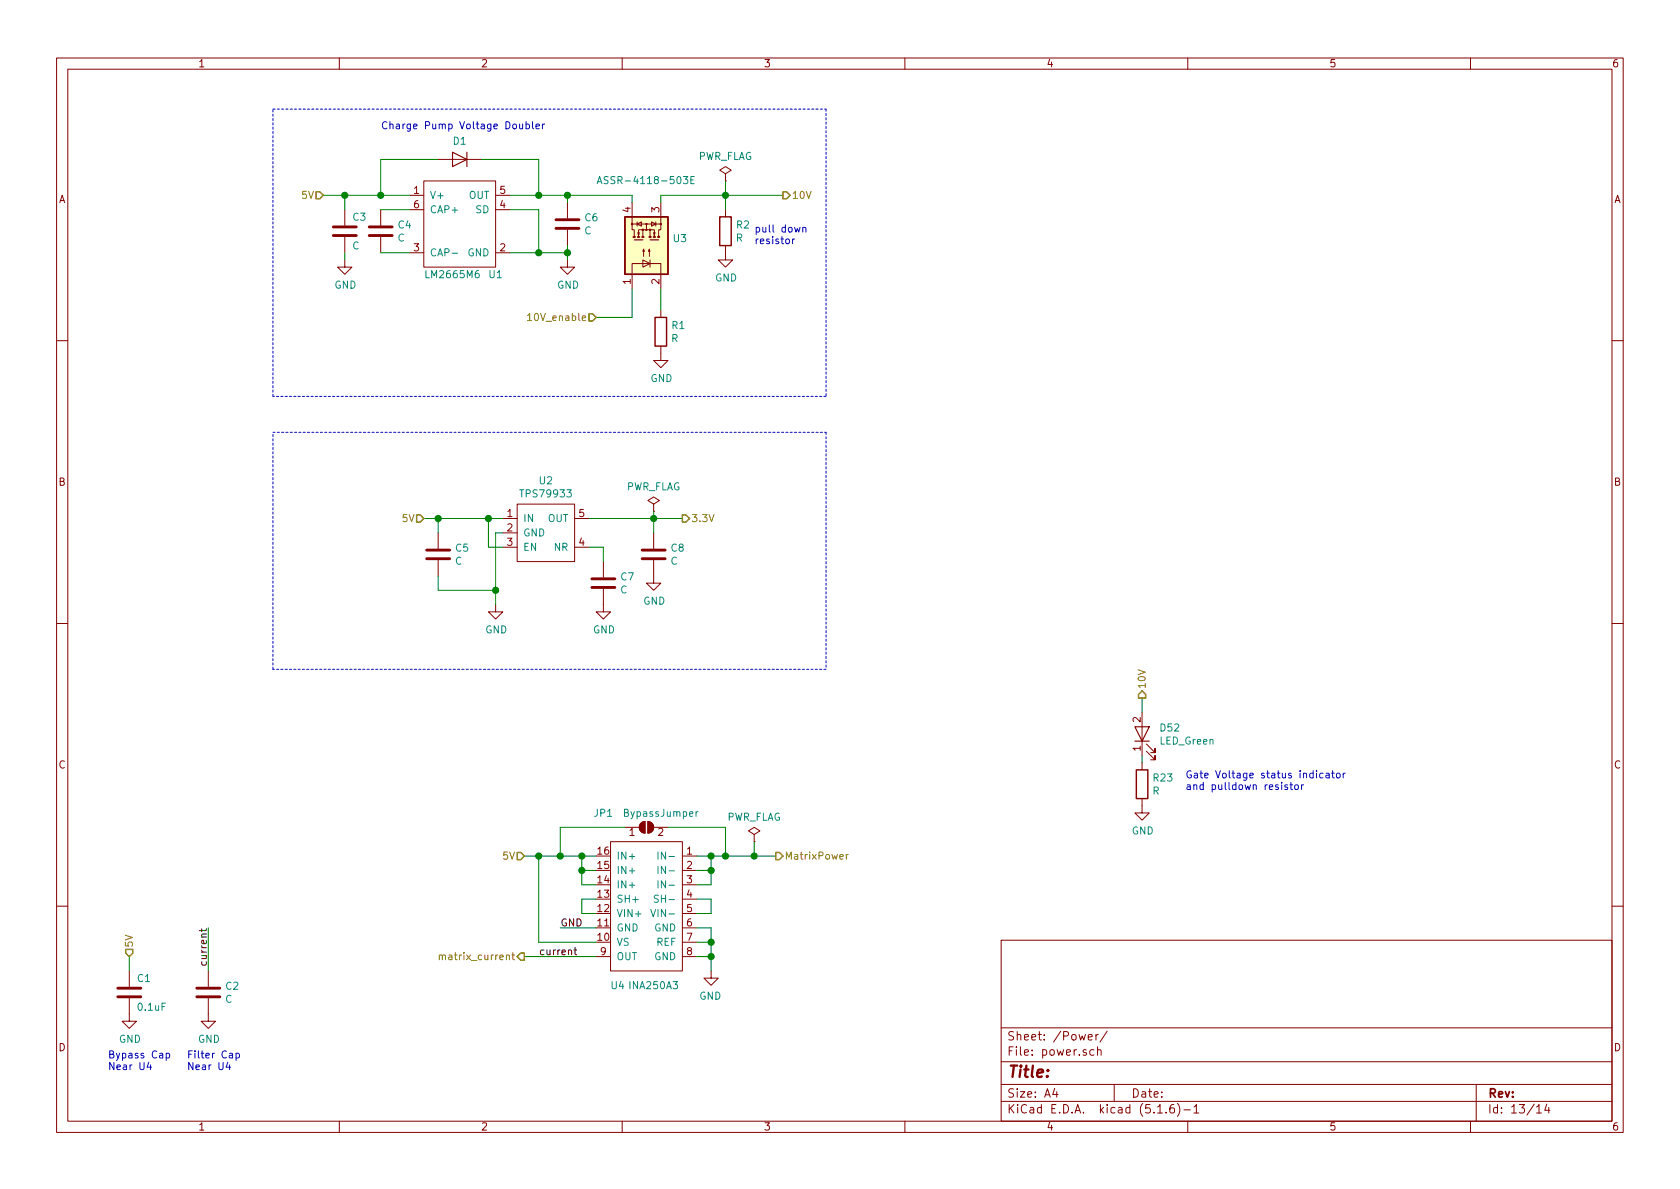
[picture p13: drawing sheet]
<svg xmlns="http://www.w3.org/2000/svg" width="297mm" height="210mm" viewBox="0 0 297 210" stroke-linecap="round" stroke-linejoin="round" font-family="sans-serif">
<defs><g id="words">
<text font-size="2.8" fill="#840000" x="178" y="190.5">Title:</text>
<g font-size="2.1" fill="#840000">
<text x="178" y="184">Sheet: /Power/</text>
<text x="178" y="186.7">File: power.sch</text>
<text x="178" y="196.9">KiCad E.D.A. kicad (5.1.6)-1</text>
<text x="178" y="194.1">Size: A4</text>
<text x="200" y="194.1">Date:</text>
<text x="263" y="194.1">Rev:</text>
<text x="263" y="196.9">Id: 13/14</text>
</g>
<g font-size="1.8" fill="#840000">
<text x="35" y="11.9">1</text>
<text x="85" y="11.9">2</text>
<text x="135" y="11.9">3</text>
<text x="185" y="11.9">4</text>
<text x="235" y="11.9">5</text>
<text x="285" y="11.9">6</text>
<text x="10.4" y="35.9">A</text>
<text x="73.2" y="34.3">1</text>
<text x="88.4" y="34.3">5</text>
<text x="285.4" y="35.9">A</text>
<text x="73.2" y="36.8">6</text>
<text x="88.4" y="36.8">4</text>
<text x="111.5" y="37.6" transform="rotate(-90 111.5 37.6)">4</text>
<text x="116.6" y="37.6" transform="rotate(-90 116.6 37.6)">3</text>
<text x="73.2" y="44.4">3</text>
<text x="88.4" y="44.4">2</text>
<text x="111.5" y="50.3" transform="rotate(-90 111.5 50.3)">1</text>
<text x="116.6" y="50.3" transform="rotate(-90 116.6 50.3)">2</text>
<text x="10.4" y="85.9">B</text>
<text x="285.4" y="85.9">B</text>
<text x="89.7" y="91.4">1</text>
<text x="89.7" y="94">2</text>
<text x="102.4" y="91.4">5</text>
<text x="89.7" y="96.5">3</text>
<text x="102.4" y="96.5">4</text>
<text x="201.7" y="127.7" transform="rotate(-90 201.7 127.7)">2</text>
<text x="10.4" y="135.9">C</text>
<text x="201.7" y="132.8" transform="rotate(-90 201.7 132.8)">1</text>
<text x="285.4" y="135.9">C</text>
<text x="111.3" y="147.8">1</text>
<text x="116.4" y="147.8">2</text>
<text x="105.7" y="153.7">15</text>
<text x="105.7" y="151.1">16</text>
<text x="121.4" y="151.1">1</text>
<text x="121.4" y="153.7">2</text>
<text x="105.7" y="161.3">12</text>
<text x="105.7" y="158.7">13</text>
<text x="105.7" y="156.2">14</text>
<text x="121.4" y="156.2">3</text>
<text x="121.4" y="158.7">4</text>
<text x="121.4" y="161.3">5</text>
<text x="105.7" y="166.4">10</text>
<text x="105.7" y="163.8">11</text>
<text x="121.4" y="163.8">6</text>
<text x="121.4" y="166.4">7</text>
<text x="106.2" y="168.9">9</text>
<text x="121.4" y="168.9">8</text>
<text x="10.4" y="185.9">D</text>
<text x="285.4" y="185.9">D</text>
<text x="35" y="199.9">1</text>
<text x="85" y="199.9">2</text>
<text x="135" y="199.9">3</text>
<text x="185" y="199.9">4</text>
<text x="235" y="199.9">5</text>
<text x="285" y="199.9">6</text>
</g>
<g font-size="1.8" fill="#0000c2">
<text x="67.3" y="22.9">Charge Pump Voltage Doubler</text>
<text x="133.3" y="41.1">pull down</text>
<text x="133.3" y="43.2">resistor</text>
<text x="209.5" y="137.6">Gate Voltage status indicator</text>
<text x="209.5" y="139.7">and pulldown resistor</text>
<text x="19" y="187.2">Bypass Cap</text>
<text x="19" y="189.2">Near U4</text>
<text x="33" y="187.2">Filter Cap</text>
<text x="33" y="189.2">Near U4</text>
</g>
<g font-size="1.8" fill="#008484">
<text x="80.2" y="25.6">D1</text>
<text x="123.3" y="28.3">PWR_FLAG</text>
<text x="75.9" y="35.2">V+</text>
<text x="82.9" y="35.2">OUT</text>
<text x="107.2" y="32.6">ASSR-4118-503E</text>
<text x="62.4" y="39">C3</text>
<text x="70.4" y="40.4">C4</text>
<text x="75.9" y="37.7">CAP+</text>
<text x="84.2" y="37.7">SD</text>
<text x="103.3" y="41.4">C</text>
<text x="103.5" y="39.1">C6</text>
<text x="130.3" y="40.4">R2</text>
<text x="62.3" y="44.1">C</text>
<text x="70.3" y="42.7">C</text>
<text x="75.9" y="45.3">CAP-</text>
<text x="82.7" y="45.3">GND</text>
<text x="119.1" y="42.8">U3</text>
<text x="130.1" y="42.7">R</text>
<text x="59.1" y="51">GND</text>
<text x="75.5" y="49.2">LM2665M6</text>
<text x="86.5" y="49.2">U1</text>
<text x="98.5" y="51">GND</text>
<text x="126.4" y="49.8">GND</text>
<text x="118.8" y="58.2">R1</text>
<text x="118.7" y="60.5">R</text>
<text x="115" y="67.6">GND</text>
<text x="92.4" y="88">TPS79933</text>
<text x="95.4" y="85.6">U2</text>
<text x="110.6" y="86.7">PWR_FLAG</text>
<text x="92.5" y="92.3">IN</text>
<text x="92.5" y="94.9">GND</text>
<text x="96.9" y="92.3">OUT</text>
<text x="80.5" y="99.9">C</text>
<text x="80.6" y="97.6">C5</text>
<text x="92.5" y="97.4">EN</text>
<text x="98" y="97.4">NR</text>
<text x="118.6" y="99.9">C</text>
<text x="118.7" y="97.6">C8</text>
<text x="109.7" y="104.9">C</text>
<text x="109.8" y="102.6">C7</text>
<text x="113.7" y="106.9">GND</text>
<text x="85.8" y="112">GND</text>
<text x="104.9" y="112">GND</text>
<text x="205.1" y="131.7">LED_Green</text>
<text x="205.2" y="129.4">D52</text>
<text x="203.8" y="140.5">R</text>
<text x="204" y="138.2">R23</text>
<text x="105.1" y="144.4">JP1</text>
<text x="110.5" y="144.4">BypassJumper</text>
<text x="128.4" y="145.1">PWR_FLAG</text>
<text x="200.1" y="147.6">GND</text>
<text x="109" y="154.6">IN+</text>
<text x="109" y="152">IN+</text>
<text x="117.3" y="152">IN-</text>
<text x="117.3" y="154.6">IN-</text>
<text x="109" y="159.6">SH+</text>
<text x="109" y="157.1">IN+</text>
<text x="116.6" y="159.6">SH-</text>
<text x="117.3" y="157.1">IN-</text>
<text x="109" y="167.3">VS</text>
<text x="109" y="164.7">GND</text>
<text x="109" y="162.2">VIN+</text>
<text x="115.7" y="164.7">GND</text>
<text x="116.1" y="162.2">VIN-</text>
<text x="116.1" y="167.3">REF</text>
<text x="24.3" y="173.7">C1</text>
<text x="109" y="169.8">OUT</text>
<text x="115.7" y="169.8">GND</text>
<text x="24.5" y="178.7">0.1uF</text>
<text x="39.8" y="177.3">C</text>
<text x="40" y="175">C2</text>
<text x="108.1" y="174.9">U4 INA250A3</text>
<text x="123.6" y="176.8">GND</text>
<text x="21" y="184.4">GND</text>
<text x="35" y="184.4">GND</text>
</g>
<g font-size="1.8" fill="#848400">
<text x="53.5" y="35.2">5V</text>
<text x="140" y="35.2">10V</text>
<text x="94.2" y="56.8">10V_enable</text>
<text x="71.2" y="92.3">5V</text>
<text x="122.2" y="92.3">3.3V</text>
<text x="202.6" y="121.9" transform="rotate(-90 202.6 121.9)">10V</text>
<text x="89" y="152">5V</text>
<text x="138.7" y="152">MatrixPower</text>
<text x="23.5" y="167.6" transform="rotate(-90 23.5 167.6)">5V</text>
<text x="78.8" y="169.8">matrix_current</text>
</g>
<g font-size="1.8">
<text x="99.1" y="163.8">GND</text>
<text x="36.6" y="170.2" transform="rotate(-90 36.6 170.2)">current</text>
<text x="95.2" y="168.9">current</text>
</g>
</g></defs>
<g fill="none" stroke="#840000" stroke-width=".18">
<path d="M10 10.3h277v189.9h-277zM12 12.2h273v186.1h-273zM60 10.3v1.9M110 10.3v1.9M160 10.3v1.9M210 10.3v1.9M260 10.3v1.9M61 37.1v2.8M67.3 37.1v2.8M72.4 34.5h2.5M72.4 37.1h2.5M74.9 32h12.7v15.2h-12.7z"/>
<path d="M77.5 28.2h7.6M87.6 34.5h2.6M87.6 37.1h2.6M100.3 35.8v2.8M111.8 35.8v4.8h.3v1.2M111.8 39.6h5M112.6 39.6l.8-.4v.8zM112.6 39.2v.8M114.3 39.6v1M115.2 39.2l.8 .4-.8 .4zM116 39.2v.8M116.8 35.8v4.8h-.3v1.2"/>
<path d="M128.3 30.7l1-.6-1-.6-1 .6 1 .6v1.3M128.3 32h.1M128.3 37.1v1.2M61 46v1.2h1.2l-1.2 1.3-1.3-1.3h1.3M61 41.9v2.8M67.3 41.9v2.8M72.4 44.7h2.5M87.6 44.7h2.6M100.3 46v1.2h1.3l-1.3 1.3-1.2-1.3h1.2M100.3 40.6v2.8M111.8 51v-4.4h5v4.4M112.8 41.1h.2l-.1 .6z"/>
<path d="M113.7 40.6h-.8v1.2M113.7 46l1.2 .6-1.2 .6zM113.7 41.8v-1.2h1.2v1.2M113.8 44.1l-.1 .3h.2l-.1-.3v1.2M114.8 44.1l-.1 .3h.2l-.1-.3v1.2M114.9 40.6h.8v1.2M114.9 46v1.2M115.6 41.1h.2l-.1 .6zM116.8 54.9v1.2M128.3 43.4v2.6h1.2l-1.2 1.2-1.3-1.2h1.3M10 60.2h2M116.8 61.2v2.5h1.3l-1.3 1.3-1.2-1.3h1.2"/>
<path d="M285 60.2h2M77.5 94.2v2.8M77.5 99.1v2.7M88.9 91.7h2.5M88.9 94.2h2.5M88.9 96.8h2.5M91.4 89.1h10.2v10.2h-10.2zM101.6 91.7h2.5M101.6 96.8h2.5M106.7 99.3v2.8M115.6 89.1l1-.6-1-.6-1 .6 1 .6v1.3M115.6 90.4h.1"/>
<path d="M115.6 99.1v4h1.2l-1.2 1.3-1.3-1.3h1.3M115.6 94.2v2.8M10 110.3h2M87.6 106.9v1.3h1.3l-1.3 1.3-1.2-1.3h1.2M106.7 104.1v4.1h1.2l-1.2 1.3-1.3-1.3h1.3M285 110.3h2M201.9 126v7.6M201.9 134.9v1.2M202.7 132.8l1.5 1.6v-.8v.8h-.7M202.7 131.6l1.5 1.5v-.8v.8h-.7M107.9 148.8h12.7v22.9h-12.7zM110.5 146.3h2.5"/>
<path d="M113.3 145.6l.4-.3h.3v2a1.03 1.03 0 0 1-.9-.6 1.03 1.03 0 0 1 .2-1.1zM114.6 145.3a1.02 1.02 0 0 1 1 1 1.02 1.02 0 0 1-1 1zM115.6 146.3h2.5M120.6 151.4h2.6M120.6 153.9h2.6M120.6 156.5h2.6M120.6 159h2.6M133.3 147.6l1.1-.7-1.1-.6-1 .6 1 .7v1.2M133.3 148.8h.1M201.9 141.2v2.6h1.3l-1.3 1.2-1.2-1.2h1.2M10 160.2h2M22.9 176.5v4.1h1.2l-1.2 1.3-1.3-1.3h1.3"/>
<path d="M22.9 171.7v2.8M36.8 176.5v4.1h1.3l-1.3 1.3-1.2-1.3h1.2M36.8 171.7v2.8M105.4 169.2h2.5M120.6 161.5h2.6M120.6 164.1h2.6M120.6 166.6h2.6M120.6 169.2h2.6M125.7 171.7v1.3h-1.2l1.2 1.2 1.3-1.2h-1.3M177 166.3h108v32h-108zM285 160.2h2M60 198.3v1.9"/>
<path d="M110 198.3v1.9M160 198.3v1.9M177 194.8h108M177 191.8h108M177 187.8h108M177 181.8h108M186.5 192.5l-.4 1h1M186.8 193v1M192.4 183.4l.7-.1v-.3l-.5-.1-.2 .2 .1 .7h.6M193.4 185.7l-.4-.1-.3 .3 .1 .6 .2 .1 .4-.1M193.8 182.9v1M194.1 185.7l.2-.1 .3 .1 .1 .9"/>
<path d="M194.1 185.1v1.5M194.2 182.9l-.4 .2v.1M195.8 182.3l-1.3 2M197 191.8v3M204.7 196.8h.8M206.2 196.7v.1M207.5 195.3a.59 .59 0 0 0-.7 .7v.5l.2 .2 .4 .1 .2-.1 .1-.5-.2-.2-.4-.1-.3 .3M208.2 195.1a1.71 1.71 0 0 1 0 2.3M209.3 196.3h1.2M210 198.3v1.9M211.1 195.8l.4-.5v1.5M211.1 196.8h.9"/>
<path d="M260 198.3v1.9M261 191.8v6.5M271.7 195.8l.4-.5v1.5M271.7 196.8h.8M273.5 195.2l-.4 1.1h.9M273.8 195.8v1"/>
<circle cx="111.8" cy="39.6" r=".13"/>
<circle cx="114.3" cy="39.6" r=".13"/>
<circle cx="116.8" cy="39.6" r=".13"/>
<circle cx="113.7" cy="40.6" r=".13"/>
<circle cx="114.3" cy="40.6" r=".13"/>
<circle cx="114.9" cy="40.6" r=".13"/>
</g>
<path d="M110.5 38.3h7.6v10.2h-7.6zM127.3 38.3h2v5.1h-2zM115.8 56.1h2.1v5.1h-2.1zM200.9 136.1h2v5.1h-2z" fill="none" stroke="#840000" stroke-width=".25"/>
<g fill="#840000" stroke="#840000" stroke-width=".18">
<path d="M113.3 145.6l.4-.3h.3v2a1.03 1.03 0 0 1-.9-.6 1.03 1.03 0 0 1 .2-1.1z"/>
<path d="M114.6 145.3a1.02 1.02 0 0 1 1 1 1.02 1.02 0 0 1-1 1z"/>
</g>
<path d="M105.6 32.5l.4-1.3 .4 1.3M105.7 32.1h.6M122.1 31.8h.5M122.8 31.2h-.7v1.3h.7M79.9 44.8h1M116.3 150.7v1.2M116.3 153.2v1.3M116.3 155.7v1.3M116.4 158.4l-.5-.1-.2 .1v.2l.1 .2 .5 .2 .1 .3-.2 .3-.5-.1M123.1 143.5v.9M123.4 143.5l-.3 .3M115.1 160.8l.4 1.3 .4-1.3" fill="none" stroke="#008484" stroke-width=".18"/>
<g fill="none" stroke="#840000" stroke-width=".51">
<path d="M98.3 38.9h4.1M58.9 41.7h4.1M58.9 40.1h4.1M65.3 41.7h4M65.3 40.1h4M98.3 40.4h4.1M75.4 98.8h4.1M75.4 97.3h4.1M113.5 98.8h4.1M113.5 97.3h4.1M104.6 103.9h4.1M104.6 102.4h4.1"/>
<path d="M20.8 176.3h4.1M20.8 174.7h4.1M34.8 176.3h4.1M34.8 174.7h4.1"/>
</g>
<path d="M80 26.9l2.5 1.3-2.5 1.3zM82.5 26.9v2.6M112.1 42.4h1.6M114.9 42.4h1.6M200.7 128.5h2.5l-1.3 2.6zM200.7 131.1h2.5" fill="none" stroke="#840000" stroke-width=".2"/>
<path d="M110.5 38.3h7.6v10.2h-7.6z" fill="#ffffc2" stroke="#ffffc2" stroke-width=".18"/>
<path d="M112 41.9h.3M112.8 41.9h.2M113.5 41.9h.3M114.8 41.9h.3M115.6 41.9h.2M116.3 41.9h.3" fill="none" stroke="#840000" stroke-width=".36"/>
<path d="M48.3 19.3h97.7M146 19.3v50.8M48.3 76.4h97.7M48.3 70.1v-50.8M146 76.4v42M146 70.1h-97.7M48.3 118.4v-42M146 118.4h-97.7" fill="none" stroke="#0000c2" stroke-width=".18" stroke-dasharray=".4 .4"/>
<g fill="none" stroke="#008400" stroke-width=".18">
<path d="M57.1 34.5h15.3M61 34.5v2.6M67.3 37.1h5.1M77.5 28.2h-10.2v6.3M85.1 28.2h10.1v6.3M90.2 37.1h5v7.6M90.2 34.5h21.6v1.3M100.3 34.5v1.3M128.3 32v5.1M138.4 34.5h-21.6v1.3M61 44.7v1.3M67.3 44.7h5.1"/>
<path d="M90.2 44.7h10.1M100.3 43.4v2.6M111.8 51v5.1h-6.4M116.8 51v3.9M74.9 91.7h14M77.5 91.7v2.5M86.4 91.7v5.1h2.5M88.9 94.2h-1.3v12.7M104.1 91.7h16.5M104.1 96.8h2.6v2.5M115.6 90.4v3.8M77.5 101.8v2.6h10.1"/>
<path d="M201.9 123.4v2.6M201.9 133.6v1.3M92.7 151.4h12.7M95.2 151.4v15.2h10.2M102.9 151.4v5.1h2.5M102.9 153.9h2.5M105.4 159h-2.5v2.5h2.5M110.5 146.3h-11.4v5.1M118.1 146.3h10.2v5.1M123.2 151.4h14M123.2 153.9h2.5M123.2 159h2.5v2.5h-2.5"/>
<path d="M125.7 151.4v5.1h-2.5M133.3 148.8v2.6M22.9 169.2v2.5M36.8 164.1v7.6M92.7 169.2h12.7M99.1 164.1h6.3M123.2 164.1h2.5v7.6M123.2 169.2h2.5M123.2 166.6h2.5"/>
</g>
<path d="M55.9 33.9h.6l.6 .6-.6 .7h-.6zM138.4 33.9h.7l.6 .6-.6 .7h-.7zM104.1 55.5h.7l.6 .6-.6 .7h-.7zM73.7 91.1h.6l.6 .6-.6 .6h-.6zM120.6 91.1h.7l.6 .6-.6 .6h-.7zM201.3 122.8l.6-.6 .7 .6v.6h-1.3zM91.4 150.7h.7l.6 .7-.6 .6h-.7zM137.2 150.7h.6l.6 .7-.6 .6h-.6zM22.2 167.9h1.3v.6l-.6 .7-.7-.7zM92.1 168.5h.6v1.3h-.6l-.7-.6z" fill="none" stroke="#848400" stroke-width=".25"/>
<path d="M93.3 55.8l.3-.4v1.3M93.3 56.7h.7M149.6 151.1v.8M150 151.1l-.4 .2M77.7 169l.2-.1h.3v.8M77.7 168.9v.8M78.2 169.1l.2-.2h.3l.1 .8M90.5 168.9h.5M90.7 168.4v1.1l.3 .2" fill="none" stroke="#848400" stroke-width=".18"/>
<path d="M101.5 168h.5M101.7 167.6v1.1l.3 .1" fill="none" stroke="#000" stroke-width=".18"/>
<g fill="none" stroke="#0000c2" stroke-width=".18">
<path d="M91.9 21.9v.8l.3 .1 .2-.1M92.4 21.9v.9M93 22l.4-.1 .2 .3-.1 .5h-.5M93 21.5v1.3M94.2 21.5v1.1l.1 .2M94.8 22.3l.6-.1-.1-.2-.4-.1-.1 .2v.6h.5M95.9 21.9v.9M96.3 21.9l-.4 .3M140.1 42.3v.8M140.5 40.2l.2 .8 .3-.6 .2 .6 .3-.8M140.5 42.3l-.4 .2M141.9 40.3l.2-.1 .3 .1 .1 .7"/>
<path d="M141.9 40.2v.8M227.6 138.8h-.3l-.1 .2v.1l.4 .2v.3h-.4M228.1 138.8h.4M228.2 138.3v1.1l.3 .2M229 138.9l.2-.1 .3 .1 .1 .5-.2 .2h-.2l-.2-.1zM230.1 138.8v.8M230.5 138.8h-.3l-.1 .2M233.9 136.8l-.3-.1-.3 .3 .2 .5h.4M234.5 136.8h.4l.1 .8M235 137l-.4 .1-.2 .2 .1 .2h.5M235.4 136.7h.5M235.6 136.3v1.1l.3 .2"/>
<path d="M236.4 136.8l.3-.1 .3 .3-.2 .5-.3 .1-.2-.2zM237.5 136.7v.9M237.8 136.7l-.3 .3M26.3 187.8l-.3 .9h.8M26.6 188.3v.8M29.4 186.3h.4l.2 .2-.1 .5h-.5M29.4 186.3v1.2M40.3 187.8l-.3 .9h.8M40.6 188.3v.8M41.7 186.3h.4l.2 .2-.1 .5h-.5M41.7 186.3v1.2"/>
</g>
<g fill="#008400" stroke="#008400" stroke-width=".25">
<circle cx="99.1" cy="151.4" r=".51"/>
<circle cx="128.3" cy="34.5" r=".51"/>
<circle cx="95.3" cy="151.4" r=".51"/>
<circle cx="125.7" cy="169.2" r=".51"/>
<circle cx="125.7" cy="166.6" r=".51"/>
<circle cx="125.7" cy="151.4" r=".51"/>
<circle cx="102.9" cy="151.4" r=".51"/>
<circle cx="125.7" cy="153.9" r=".51"/>
<circle cx="102.9" cy="153.9" r=".51"/>
<circle cx="86.4" cy="91.7" r=".51"/>
<circle cx="128.3" cy="151.4" r=".51"/>
<circle cx="133.4" cy="151.4" r=".51"/>
<circle cx="67.3" cy="34.5" r=".51"/>
<circle cx="61" cy="34.5" r=".51"/>
<circle cx="100.3" cy="34.5" r=".51"/>
<circle cx="95.3" cy="34.5" r=".51"/>
<circle cx="95.3" cy="44.7" r=".51"/>
<circle cx="100.3" cy="44.7" r=".51"/>
<circle cx="87.6" cy="104.4" r=".51"/>
<circle cx="115.6" cy="91.7" r=".51"/>
<circle cx="77.5" cy="91.7" r=".51"/>
</g>
<use href="#words"/>
</svg>
